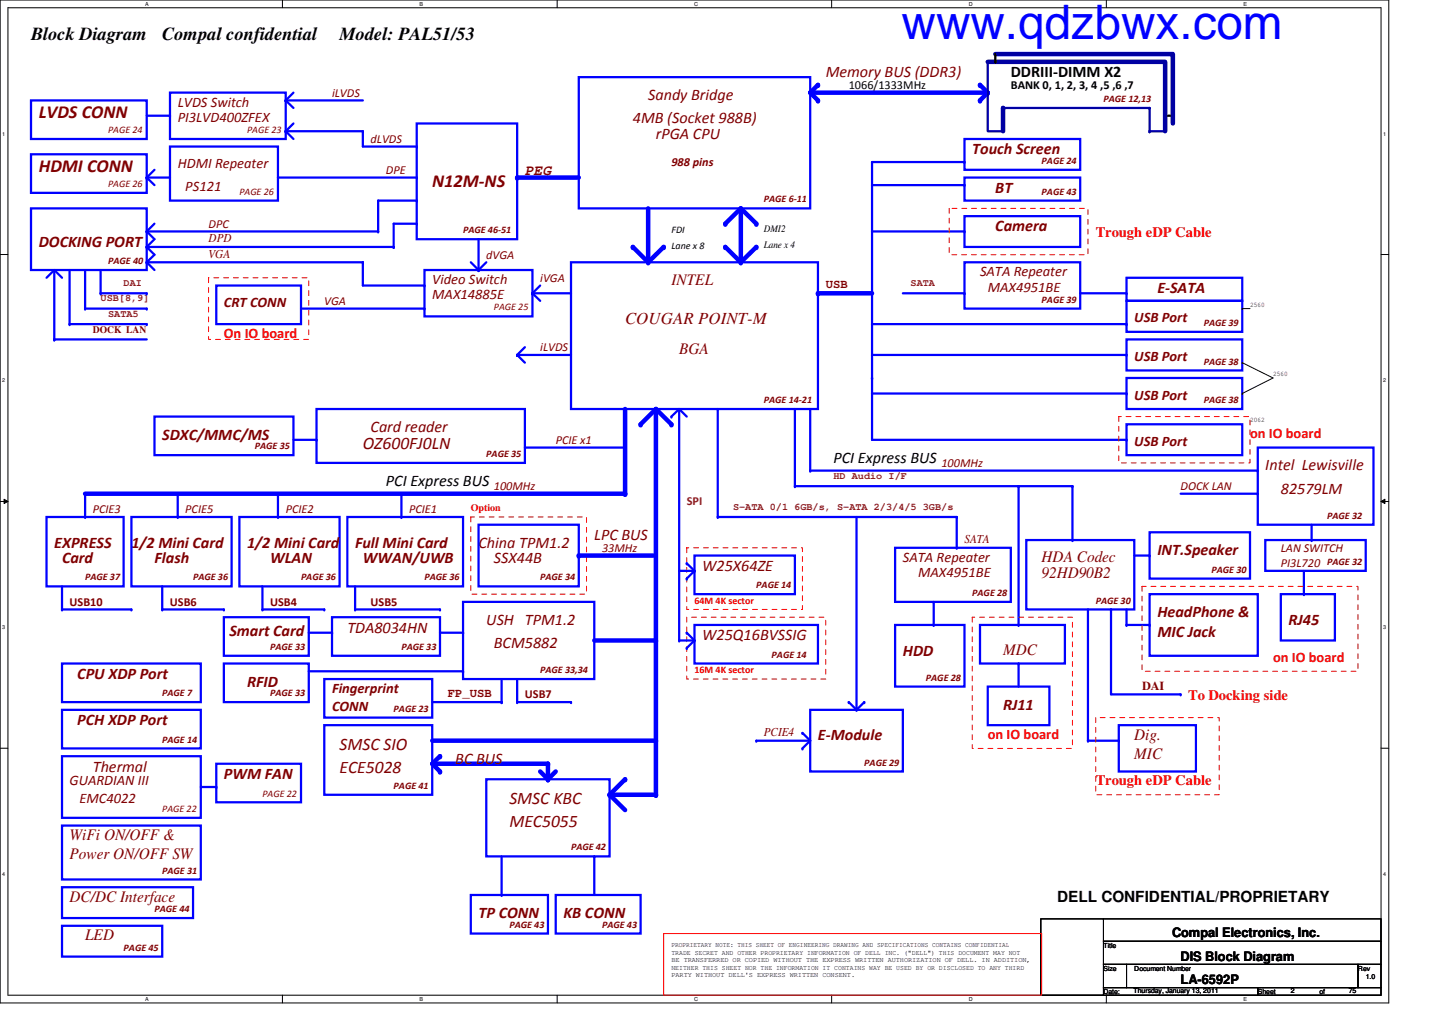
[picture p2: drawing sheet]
<svg xmlns="http://www.w3.org/2000/svg" width="297mm" height="210mm" viewBox="0 0 297 210" stroke-linecap="round" stroke-linejoin="round" font-family="sans-serif">
<defs><g id="words">
<text font-size="9.9" fill="#00f" x="187" y="8">www.qdzbwx.com</text>
<g font-size="3.8">
<text x="6.4" y="8.3">Block Diagram</text>
<text x="33.7" y="8.3">Compal confidential</text>
<text x="70.4" y="8.3">Model: PAL51/53</text>
</g>
<g font-size="3.8" fill="#800000">
<text x="8" y="24.5">LVDS CONN</text>
<text x="8" y="35.6">HDMI CONN</text>
<text x="89.7" y="38.9">N12M-NS</text>
</g>
<g font-size="3.6" fill="#800000">
<text x="75.3" y="93.1">OZ600FJ0LN</text>
<text x="70.4" y="155.5">SMSC SIO</text>
<text x="70.4" y="160.3">ECE5028</text>
<text x="105.7" y="166.7">SMSC KBC</text>
<text x="105.7" y="171.5">MEC5055</text>
</g>
<text font-size="3.5" fill="#800000" x="129.7" y="67.1">COUGAR POINT-M</text>
<g font-size="3.3" fill="#800000">
<text x="171.3" y="16">Memory BUS (DDR3)</text>
<text x="134.4" y="20.8">Sandy Bridge</text>
<text x="131.3" y="25.6">4MB (Socket 988B)</text>
<text x="136.1" y="28.8">rPGA CPU</text>
<text x="201.7" y="32">Touch Screen</text>
<text x="206.5" y="40">BT</text>
<text x="8" y="51.2">DOCKING PORT</text>
<text x="206.5" y="48">Camera</text>
<text x="139.3" y="59">INTEL</text>
<text x="240.1" y="60.8">E-SATA</text>
<text x="140.9" y="73.4">BGA</text>
<text x="76.9" y="89.6">Card reader</text>
<text x="33.7" y="91.2">SDXC/MMC/MS</text>
<text x="262.5" y="97.6">Intel Lewisville</text>
<text x="265.7" y="102.4">82579LM</text>
<text x="11.3" y="113.6">EXPRESS</text>
<text x="27.3" y="113.6">1/2 Mini Card</text>
<text x="51.3" y="113.6">1/2 Mini Card</text>
<text x="73.7" y="113.6">Full Mini Card</text>
<text x="99.3" y="113.6">China TPM1.2</text>
<text x="123.3" y="112">LPC BUS</text>
<text x="12.9" y="116.8">Card</text>
<text x="32" y="116.8">Flash</text>
<text x="56" y="116.8">WLAN</text>
<text x="75.3" y="116.8">WWAN/UWB</text>
<text x="102.4" y="116.8">SSX44B</text>
<text x="145.7" y="118.4">W25X64ZE</text>
<text x="216.1" y="119.8">92HD90B2</text>
<text x="216.1" y="116.6">HDA Codec</text>
<text x="240.1" y="115.2">INT.Speaker</text>
<text x="47.6" y="131.8">Smart Card</text>
<text x="72" y="131.2">TDA8034HN</text>
<text x="100.9" y="129.6">USH TPM1.2</text>
<text x="240.1" y="128">HeadPhone &amp;</text>
<text x="267.3" y="129.6">RJ45</text>
<text x="102.4" y="134.4">BCM5882</text>
<text x="145.7" y="132.8">W25Q16BVSSIG</text>
<text x="187.3" y="136">HDD</text>
<text x="208.1" y="135.8">MDC</text>
<text x="240.1" y="132.1">MIC Jack</text>
<text x="16" y="140.8">CPU XDP Port</text>
<text x="51.3" y="142.4">RFID</text>
<text x="208.1" y="147.2">RJ11</text>
<text x="16" y="150.4">PCH XDP Port</text>
<text x="169.7" y="153.6">E-Module</text>
<text x="235.3" y="153.4">Dig.</text>
<text x="19.3" y="160">Thermal</text>
<text x="46.4" y="161.6">PWM FAN</text>
<text x="94.4" y="158.4">BC BUS</text>
<text x="235.3" y="157.4">MIC</text>
<text x="14.4" y="174.2">WiFi ON/OFF &amp;</text>
<text x="14.4" y="178.2">Power ON/OFF SW</text>
<text x="14.4" y="187">DC/DC Interface</text>
<text x="99.3" y="190.4">TP CONN</text>
<text x="116.9" y="190.4">KB CONN</text>
<text x="17.6" y="195">LED</text>
</g>
<g font-size="3.3">
<text x="209.7" y="16">DDRIII-DIMM X2</text>
<text x="80" y="100.8">PCI Express BUS</text>
<text x="172.9" y="96">PCI Express BUS</text>
</g>
<text font-size="3.2" x="219.3" y="187">DELL CONFIDENTIAL/PROPRIETARY</text>
<g font-size="3" fill="#800000">
<text x="36.9" y="22.1">LVDS Switch</text>
<text x="36.9" y="25.3">PI3LVD400ZFEX</text>
<text x="36.9" y="34.9">HDMI Repeater</text>
<text x="38.4" y="39.7">PS121</text>
<text x="108.9" y="36.2">PEG</text>
<text x="89.7" y="58.9">Video Switch</text>
<text x="203.3" y="57.3">SATA Repeater</text>
<text x="46.4" y="63.7">CRT CONN</text>
<text x="89.7" y="62.1">MAX14885E</text>
<text x="204.9" y="60.5">MAX4951BE</text>
<text x="235.3" y="66.9">USB Port</text>
<text x="235.3" y="74.9">USB Port</text>
<text x="235.3" y="82.9">USB Port</text>
<text x="235.3" y="92.5">USB Port</text>
<text x="187.3" y="116.5">SATA Repeater</text>
<text x="190.5" y="119.7">MAX4951BE</text>
<text x="68.9" y="143.7">Fingerprint</text>
<text x="68.9" y="147.4">CONN</text>
<text x="14.4" y="162.9">GUARDIAN III</text>
<text x="16.5" y="166.6">EMC4022</text>
</g>
<g font-size="3" fill="#f00">
<text x="227.3" y="49.1">Trough eDP Cable</text>
<text x="46.4" y="70.1">On IO board</text>
<text x="259.3" y="90.9">on IO board</text>
<text x="264.1" y="137.3">on IO board</text>
<text x="246.5" y="145.2">To Docking side</text>
<text x="204.9" y="153.3">on IO board</text>
<text x="227.3" y="162.8">Trough eDP Cable</text>
</g>
<g font-size="2.7">
<text x="243.1" y="194.4">Compal Electronics, Inc.</text>
<text x="244.9" y="199.4">DIS Block Diagram</text>
<text x="244.9" y="204.2">LA-6592P</text>
</g>
<g font-size="2.5" fill="#800000">
<text x="68.9" y="20">iLVDS</text>
<text x="76.9" y="29.6">dLVDS</text>
<text x="139.3" y="34.4">988 pins</text>
<text x="80" y="36">DPE</text>
<text x="43.3" y="47.2">DPC</text>
<text x="43.3" y="50.3">DPD</text>
<text x="43.3" y="53.5">VGA</text>
<text x="100.9" y="53.6">dVGA</text>
<text x="112.1" y="58.4">iVGA</text>
<text x="171.3" y="59.7">USB</text>
<text x="67.3" y="63.2">VGA</text>
<text x="112.1" y="72.8">iLVDS</text>
<text x="115.3" y="92">PCIE x1</text>
<text x="102.4" y="101.6">100MHz</text>
<text x="195.3" y="96.8">100MHz</text>
<text x="244.9" y="101.6">DOCK LAN</text>
<text x="19.3" y="106.4">PCIE3</text>
<text x="38.4" y="106.4">PCIE5</text>
<text x="59.3" y="106.4">PCIE2</text>
<text x="84.9" y="106.4">PCIE1</text>
<text x="200.1" y="112.7">SATA</text>
<text x="124.9" y="114.4">33MHz</text>
<text x="265.7" y="114.4">LAN SWITCH</text>
<text x="265.7" y="117.5">PI3L720</text>
<text x="14.4" y="125.6">USB10</text>
<text x="35.3" y="125.6">USB6</text>
<text x="56" y="125.6">USB4</text>
<text x="76.9" y="125.6">USB5</text>
<text x="236.9" y="143.2">DAI</text>
<text x="92.9" y="144.5">FP_USB</text>
<text x="108.9" y="144.8">USB7</text>
<text x="158.5" y="152.7">PCIE4</text>
</g>
<g font-size="2.5">
<text x="176.1" y="18.4">1066/1333MHz</text>
<text x="209.7" y="18.4">BANK 0, 1, 2, 3, 4 ,5 ,6 ,7</text>
</g>
<text font-size="2.5" fill="#800040" x="142.4" y="104.8">SPI</text>
<g font-size="2.1" fill="#800000">
<text x="228.9" y="21.2">PAGE 12,13</text>
<text x="22.4" y="27.6">PAGE 24</text>
<text x="51.3" y="27.6">PAGE 23</text>
<text x="216.1" y="34">PAGE 24</text>
<text x="22.4" y="38.8">PAGE 26</text>
<text x="49.7" y="40.4">PAGE 26</text>
<text x="158.5" y="42">PAGE 6-11</text>
<text x="216.1" y="40.4">PAGE 43</text>
<text x="96.1" y="48.4">PAGE 46-51</text>
<text x="22.4" y="54.8">PAGE 40</text>
<text x="102.4" y="64.4">PAGE 25</text>
<text x="216.1" y="62.8">PAGE 39</text>
<text x="19.3" y="69.1">DOCK LAN</text>
<text x="249.7" y="67.6">PAGE 39</text>
<text x="249.7" y="75.6">PAGE 38</text>
<text x="158.5" y="83.6">PAGE 14-21</text>
<text x="249.7" y="83.6">PAGE 38</text>
<text x="52.9" y="93.2">PAGE 35</text>
<text x="100.9" y="94.8">PAGE 35</text>
<text x="275.3" y="107.6">PAGE 32</text>
<text x="251.3" y="118.8">PAGE 30</text>
<text x="275.3" y="117.2">PAGE 32</text>
<text x="17.6" y="120.4">PAGE 37</text>
<text x="40" y="120.4">PAGE 36</text>
<text x="62.4" y="120.4">PAGE 36</text>
<text x="88" y="120.4">PAGE 36</text>
<text x="112.1" y="120.4">PAGE 34</text>
<text x="156.9" y="122">PAGE 14</text>
<text x="201.7" y="123.6">PAGE 28</text>
<text x="227.3" y="125.2">PAGE 30</text>
<text x="56" y="134.8">PAGE 33</text>
<text x="83.3" y="134.8">PAGE 33</text>
<text x="160.1" y="136.4">PAGE 14</text>
<text x="112.1" y="139.6">PAGE 33,34</text>
<text x="192.1" y="141.2">PAGE 28</text>
<text x="33.7" y="144.4">PAGE 7</text>
<text x="56" y="144.4">PAGE 33</text>
<text x="81.7" y="147.6">PAGE 23</text>
<text x="33.7" y="154">PAGE 14</text>
<text x="179.3" y="158.8">PAGE 29</text>
<text x="54.4" y="165.2">PAGE 22</text>
<text x="81.7" y="163.6">PAGE 41</text>
<text x="33.7" y="168.4">PAGE 22</text>
<text x="118.4" y="176.4">PAGE 42</text>
<text x="33.7" y="181.2">PAGE 31</text>
<text x="32" y="189.2">PAGE 44</text>
<text x="25.7" y="197.2">PAGE 45</text>
<text x="105.7" y="192.4">PAGE 43</text>
<text x="124.9" y="192.4">PAGE 43</text>
</g>
<g font-size="2.1">
<text x="139.3" y="51.6">Lane x 8</text>
<text x="139.3" y="48.4">FDI</text>
<text x="158.5" y="51.4">Lane x 4</text>
<text x="158.5" y="48.2">DMI2</text>
</g>
<g font-size="2.1" fill="#800040">
<text x="25.7" y="59.3">DAI</text>
<text x="188.9" y="59.3">SATA</text>
<text x="20.9" y="62.5">USB[8,9]</text>
<text x="22.4" y="65.7">SATA5</text>
<text x="172.9" y="99.3">HD Audio I/F</text>
<text x="152.1" y="105.7">S-ATA 0/1 6GB/s, S-ATA 2/3/4/5 3GB/s</text>
</g>
<g font-size="2.1" fill="#f00">
<text x="97.7" y="105.9">Option</text>
<text x="144.1" y="125.2">64M 4K sector</text>
<text x="144.1" y="139.6">16M 4K sector</text>
</g>
<g font-size="1.4">
<text x="259.3" y="63.6">2560</text>
<text x="264.1" y="78">2560</text>
<text x="259.3" y="87.6">2062</text>
<text x="139.3" y="196.4">PROPRIETARY NOTE: THIS SHEET OF ENGINEERING DRAWING AND SPECIFICATIONS CONTAINS CONFIDENTIAL</text>
<text x="139.3" y="198">TRADE SECRET AND OTHER PROPRIETARY INFORMATION OF DELL INC. (&quot;DELL&quot;) THIS DOCUMENT MAY NOT</text>
<text x="228.9" y="196.6">Title</text>
<text x="139.3" y="199.6">BE TRANSFERRED OR COPIED WITHOUT THE EXPRESS WRITTEN AUTHORIZATION OF DELL. IN ADDITION,</text>
<text x="139.3" y="201.1">NEITHER THIS SHEET NOR THE INFORMATION IT CONTAINS WAY BE USED BY OR DISCLOSED TO ANY THIRD</text>
<text x="139.3" y="202.7">PARTY WITHOUT DELL'S EXPRESS WRITTEN CONSENT.</text>
<text x="228.9" y="201.4">Size</text>
<text x="235.3" y="201.4">Document Number</text>
<text x="281.7" y="201.4">Rev</text>
<text x="283.3" y="203">1.0</text>
<text x="228.9" y="206.2">Date:</text>
<text x="235.1" y="206">Thursday, January 13, 2011</text>
<text x="260.9" y="206.2">Sheet</text>
<text x="267.8" y="206">2</text>
<text x="273.7" y="206.2">of</text>
<text x="279.8" y="206">75</text>
</g>
<g font-size="1.1">
<text x="30.1" y="1.1">A</text>
<text x="87" y="1.1">B</text>
<text x="144" y="1.1">C</text>
<text x="201" y="1.1">D</text>
<text x="257.9" y="1.1">E</text>
<text x=".5" y="28.2">1</text>
<text x="286.9" y="28.2">1</text>
<text x=".5" y="79.3">2</text>
<text x="286.9" y="79.3">2</text>
<text x=".5" y="130.6">3</text>
<text x="286.9" y="130.6">3</text>
<text x=".5" y="181.7">4</text>
<text x="286.9" y="181.7">4</text>
<text x="30.1" y="207.6">A</text>
<text x="87" y="207.6">B</text>
<text x="144" y="207.6">C</text>
<text x="201" y="207.6">D</text>
<text x="257.9" y="207.6">E</text>
</g>
</g></defs>
<path d="M0 0h288.1v208h-288.1zM1.6 1.6h284.9v204.8h-284.9z" fill="none" stroke="#000" stroke-width=".21"/>
<g fill="#fff">
<path d="M30.1 .2h.7v1.2h-.7z"/>
<path d="M30.1 206.6h.7v1.2h-.7z"/>
</g>
<path d="M58.6 0v1.6M58.6 206.4v1.6" fill="none" stroke="#000" stroke-width=".21"/>
<g fill="#fff">
<path d="M87 .2h.8v1.2h-.8z"/>
<path d="M87 206.6h.8v1.2h-.8z"/>
</g>
<path d="M115.6 0v1.6M115.6 206.4v1.6" fill="none" stroke="#000" stroke-width=".21"/>
<g fill="#fff">
<path d="M144 .2h.8v1.2h-.8z"/>
<path d="M144 206.6h.8v1.2h-.8z"/>
</g>
<path d="M172.5 0v1.6M172.5 206.4v1.6" fill="none" stroke="#000" stroke-width=".21"/>
<g fill="#fff">
<path d="M201 .2h.7v1.2h-.7z"/>
<path d="M201 206.6h.7v1.2h-.7z"/>
</g>
<path d="M229.5 0v1.6M229.5 206.4v1.6" fill="none" stroke="#000" stroke-width=".21"/>
<g fill="#fff">
<path d="M257.9 .2h.8v1.2h-.8z"/>
<path d="M257.9 206.6h.8v1.2h-.8z"/>
<path d="M.5 27.2h.6v1.2h-.6z"/>
<path d="M286.9 27.2h.6v1.2h-.6z"/>
<path d="M.5 78.4h.6v1.1h-.6z"/>
<path d="M286.9 78.4h.6v1.1h-.6z"/>
</g>
<path d="M0 52.8h1.6M286.5 52.8h1.6" fill="none" stroke="#000" stroke-width=".21"/>
<g fill="#fff">
<path d="M.5 129.6h.6v1.2h-.6z"/>
<path d="M286.9 129.6h.6v1.2h-.6z"/>
</g>
<path d="M0 104h1.6M.8 103.5l.8 .5-.8 .4zM286.5 104l.8-.5v.9zM286.5 104h1.6" fill="none" stroke="#000" stroke-width=".21"/>
<path d="M.8 103.5l.8 .5-.8 .4zM286.5 104l.8-.5v.9z" fill="#000"/>
<g fill="#fff">
<path d="M.5 180.8h.6v1.1h-.6z"/>
<path d="M286.9 180.8h.6v1.1h-.6z"/>
</g>
<path d="M0 155.2h1.6M286.5 155.2h1.6M215.9 190.6h13v15.8h-13zM228.9 190.6h57.6v4.6h-57.6zM228.9 195.2h57.6v4.8h-57.6zM228.9 200h4.8v4.9h-4.8zM228.9 204.9h32v1.5h-32zM233.7 200h48v4.9h-48zM260.9 204.9h25.6v1.5h-25.6zM281.7 200h4.8v4.9h-4.8z" fill="none" stroke="#000" stroke-width=".21"/>
<path d="M168.1 97.6h92.8" fill="none" stroke="#00f" stroke-width=".47"/>
<circle cx="260.9" cy="97.6" r=".23" fill="#00f"/>
<path d="M57.7 102.4v4.8M203.3 129.6h17.6v8h-17.6z" fill="none" stroke="#00f" stroke-width=".47"/>
<circle cx="57.7" cy="107.2" r=".23" fill="#00f"/>
<path d="M211.3 100.8v28.8" fill="none" stroke="#00f" stroke-width=".47"/>
<circle cx="211.3" cy="129.6" r=".23" fill="#00f"/>
<path d="M136.1 84.8l-3.2 3.2" fill="none" stroke="#00f" stroke-width=".93"/>
<circle cx="132.9" cy="88" r=".47" fill="#00f"/>
<path d="M233.7 129.6h4.8" fill="none" stroke="#00f" stroke-width=".47"/>
<circle cx="238.5" cy="129.6" r=".23" fill="#00f"/>
<path d="M238.5 123.2h22.4v12.8h-22.4z" fill="none" stroke="#00f" stroke-width=".47"/>
<path d="M136.1 84.8l3.2 3.2" fill="none" stroke="#00f" stroke-width=".93"/>
<circle cx="139.3" cy="88" r=".47" fill="#00f"/>
<path d="M225.7 126.4v27.2" fill="none" stroke="#00f" stroke-width=".47"/>
<circle cx="225.7" cy="153.6" r=".23" fill="#00f"/>
<path d="M198.5 107.2v6.4" fill="none" stroke="#00f" stroke-width=".47"/>
<circle cx="198.5" cy="113.6" r=".23" fill="#00f"/>
<path d="M73.7 126.4h17.6" fill="none" stroke="#00f" stroke-width=".47"/>
<circle cx="91.3" cy="126.4" r=".23" fill="#00f"/>
<path d="M164.9 100.8h46.4" fill="none" stroke="#00f" stroke-width=".47"/>
<circle cx="211.3" cy="100.8" r=".23" fill="#00f"/>
<path d="M54.4 126.4h12.9" fill="none" stroke="#00f" stroke-width=".47"/>
<circle cx="67.3" cy="126.4" r=".23" fill="#00f"/>
<path d="M73.7 121.6v4.8" fill="none" stroke="#00f" stroke-width=".47"/>
<circle cx="73.7" cy="126.4" r=".23" fill="#00f"/>
<path d="M211.3 137.6v4.8M265.7 123.2h11.2v9.6h-11.2z" fill="none" stroke="#00f" stroke-width=".47"/>
<circle cx="211.3" cy="137.6" r=".23" fill="#00f"/>
<path d="M54.4 121.6v4.8" fill="none" stroke="#00f" stroke-width=".47"/>
<circle cx="54.4" cy="126.4" r=".23" fill="#00f"/>
<path d="M17.6 102.4h112.1" fill="none" stroke="#00f" stroke-width=".93"/>
<circle cx="129.7" cy="102.4" r=".47" fill="#00f"/>
<path d="M49.7 107.2h20.7v14.4h-20.7zM233.7 126.4v3.2" fill="none" stroke="#00f" stroke-width=".47"/>
<circle cx="233.7" cy="129.6" r=".23" fill="#00f"/>
<path d="M12.9 137.6h28.8v8h-28.8zM12.9 156.8h28.8v12.8h-28.8zM12.9 147.2h28.8v8h-28.8zM12.9 171.2h28.8v11.2h-28.8zM12.9 184h27.1v6.4h-27.1zM12.9 192h20.8v6.4h-20.8z" fill="none" stroke="#00f" stroke-width=".47"/>
<path d="M168.1 19.2h36.8" fill="none" stroke="#00f" stroke-width=".93"/>
<circle cx="204.9" cy="19.2" r=".47" fill="#00f"/>
<path d="M204.9 19.2l-1.6 1.6" fill="none" stroke="#00f" stroke-width=".93"/>
<circle cx="203.3" cy="20.8" r=".47" fill="#00f"/>
<path d="M203.3 17.6l1.6 1.6" fill="none" stroke="#00f" stroke-width=".93"/>
<circle cx="203.3" cy="17.6" r=".47" fill="#00f"/>
<path d="M238.5 27.2h3.2" fill="none" stroke="#0000a0" stroke-width=".47"/>
<circle cx="238.5" cy="27.2" r=".23" fill="#0000a0"/>
<path d="M241.7 24h1.6" fill="none" stroke="#000" stroke-width=".47"/>
<circle cx="241.7" cy="24" r=".23" fill="#000"/>
<path d="M208.1 22.4h30.4" fill="none" stroke="#0000a0" stroke-width=".47"/>
<circle cx="238.5" cy="22.4" r=".23" fill="#0000a0"/>
<path d="M204.9 12.8v14.4h3.2" fill="none" stroke="#0000a0" stroke-width=".47"/>
<path d="M204.9 12.8h36.8v14.4M208.1 22.4v4.8" fill="none" stroke="#0000a0" stroke-width=".93"/>
<circle cx="208.1" cy="22.4" r=".47" fill="#0000a0"/>
<path d="M238.5 22.4v4.8" fill="none" stroke="#0000a0" stroke-width=".47"/>
<circle cx="238.5" cy="27.2" r=".23" fill="#0000a0"/>
<path d="M206.5 11.2h36.8v14.4" fill="none" stroke="#0000a0" stroke-width=".93"/>
<path d="M206.5 11.2v1.6" fill="none" stroke="#000" stroke-width=".47"/>
<circle cx="206.5" cy="12.8" r=".23" fill="#000"/>
<path d="M168.1 19.2l1.6 1.6" fill="none" stroke="#00f" stroke-width=".93"/>
<circle cx="169.7" cy="20.8" r=".47" fill="#00f"/>
<path d="M169.7 17.6l-1.6 1.6" fill="none" stroke="#00f" stroke-width=".93"/>
<circle cx="169.7" cy="17.6" r=".47" fill="#00f"/>
<path d="M180.9 33.6h19.2M200.1 28.8h24v6.4h-24z" fill="none" stroke="#00f" stroke-width=".47"/>
<circle cx="200.1" cy="33.6" r=".23" fill="#00f"/>
<path d="M180.9 33.6v44.8" fill="none" stroke="#00f" stroke-width=".47"/>
<circle cx="180.9" cy="78.4" r=".23" fill="#00f"/>
<path d="M123.3 177.6v8" fill="none" stroke="#00f" stroke-width=".47"/>
<circle cx="123.3" cy="177.6" r=".23" fill="#00f"/>
<path d="M97.7 185.6h16v8h-16zM115.3 185.6h17.6v8h-17.6z" fill="none" stroke="#00f" stroke-width=".47"/>
<path d="M136.1 84.8v80" fill="none" stroke="#00f" stroke-width=".93"/>
<circle cx="136.1" cy="164.8" r=".47" fill="#00f"/>
<path d="M177.7 107.2v40" fill="none" stroke="#00f" stroke-width=".47"/>
<circle cx="177.7" cy="147.2" r=".23" fill="#00f"/>
<path d="M176.1 145.6l1.6 1.6" fill="none" stroke="#00f" stroke-width=".47"/>
<circle cx="176.1" cy="145.6" r=".23" fill="#00f"/>
<path d="M89.7 145.6h14.4" fill="none" stroke="#00f" stroke-width=".47"/>
<circle cx="104.1" cy="145.6" r=".23" fill="#00f"/>
<path d="M179.3 145.6l-1.6 1.6" fill="none" stroke="#00f" stroke-width=".47"/>
<circle cx="179.3" cy="145.6" r=".23" fill="#00f"/>
<path d="M104.1 140.8v4.8" fill="none" stroke="#00f" stroke-width=".47"/>
<circle cx="104.1" cy="145.6" r=".23" fill="#00f"/>
<path d="M96.1 124.8h27.2v16h-27.2z" fill="none" stroke="#00f" stroke-width=".47"/>
<path d="M123.3 132.8h12.8" fill="none" stroke="#00f" stroke-width=".93"/>
<circle cx="136.1" cy="132.8" r=".47" fill="#00f"/>
<path d="M64 131.2h4.9" fill="none" stroke="#00f" stroke-width=".47"/>
<circle cx="68.9" cy="131.2" r=".23" fill="#00f"/>
<path d="M46.4 128h17.6v8h-17.6z" fill="none" stroke="#00f" stroke-width=".47"/>
<path d="M131.3 51.2l3.1 3.2" fill="none" stroke="#00f" stroke-width=".93"/>
<circle cx="131.3" cy="51.2" r=".47" fill="#00f"/>
<path d="M137.7 51.2l-3.3 3.2" fill="none" stroke="#00f" stroke-width=".93"/>
<circle cx="137.7" cy="51.2" r=".47" fill="#00f"/>
<path d="M134.4 43.2v11.2" fill="none" stroke="#00f" stroke-width=".93"/>
<circle cx="134.4" cy="54.4" r=".47" fill="#00f"/>
<path d="M64 139.2h32.1" fill="none" stroke="#00f" stroke-width=".47"/>
<circle cx="96.1" cy="139.2" r=".23" fill="#00f"/>
<path d="M46.4 137.6h17.6v8h-17.6zM142.4 131.2l1.7 1.6M144.1 129.6h25.6v8h-25.6z" fill="none" stroke="#00f" stroke-width=".47"/>
<path d="M142.4 128h28.9v12.8h-28.9z" fill="none" stroke="#f00" stroke-width=".21" stroke-dasharray="1 1 1 1 1 1 1 1"/>
<circle cx="142.4" cy="131.2" r=".23" fill="#00f"/>
<path d="M144.1 132.8l-1.7 1.6" fill="none" stroke="#00f" stroke-width=".47"/>
<circle cx="142.4" cy="134.4" r=".23" fill="#00f"/>
<path d="M140.9 132.8h3.2" fill="none" stroke="#00f" stroke-width=".47"/>
<circle cx="144.1" cy="132.8" r=".23" fill="#00f"/>
<path d="M140.9 84.8v48" fill="none" stroke="#00f" stroke-width=".47"/>
<circle cx="140.9" cy="132.8" r=".23" fill="#00f"/>
<path d="M140.9 84.8l1.5 1.6" fill="none" stroke="#00f" stroke-width=".47"/>
<circle cx="140.9" cy="84.8" r=".23" fill="#00f"/>
<path d="M140.9 84.8l-1.6 1.6" fill="none" stroke="#00f" stroke-width=".47"/>
<circle cx="139.3" cy="86.4" r=".23" fill="#00f"/>
<path d="M142.4 113.6h24.1v12.8h-24.1z" fill="none" stroke="#f00" stroke-width=".21" stroke-dasharray="1 1 1 1 1 1 1 1"/>
<path d="M142.4 116.8l1.7 1.6M144.1 115.2h20.8v8h-20.8z" fill="none" stroke="#00f" stroke-width=".47"/>
<circle cx="142.4" cy="116.8" r=".23" fill="#00f"/>
<path d="M144.1 118.4l-1.7 1.6" fill="none" stroke="#00f" stroke-width=".47"/>
<circle cx="142.4" cy="120" r=".23" fill="#00f"/>
<path d="M140.9 118.4h3.2" fill="none" stroke="#00f" stroke-width=".47"/>
<circle cx="144.1" cy="118.4" r=".23" fill="#00f"/>
<path d="M185.7 113.6h24v11.2h-24zM185.7 129.6h14.4v12.8h-14.4zM193.7 124.8v4.8" fill="none" stroke="#00f" stroke-width=".47"/>
<circle cx="193.7" cy="129.6" r=".23" fill="#00f"/>
<path d="M107.3 145.6h11.1" fill="none" stroke="#00f" stroke-width=".47"/>
<circle cx="118.4" cy="145.6" r=".23" fill="#00f"/>
<path d="M107.3 140.8v4.8" fill="none" stroke="#00f" stroke-width=".47"/>
<circle cx="107.3" cy="145.6" r=".23" fill="#00f"/>
<path d="M148.9 107.2h49.6" fill="none" stroke="#00f" stroke-width=".47"/>
<circle cx="198.5" cy="107.2" r=".23" fill="#00f"/>
<path d="M168.1 147.2h19.2v12.8h-19.2zM225.7 153.6h6.4M232.1 150.4h16v9.6h-16z" fill="none" stroke="#00f" stroke-width=".47"/>
<circle cx="232.1" cy="153.6" r=".23" fill="#00f"/>
<path d="M227.3 148.8h25.6v16h-25.6z" fill="none" stroke="#f00" stroke-width=".21" stroke-dasharray="1 1 1 1 1 1 1 1"/>
<path d="M235.3 115.2h3.2" fill="none" stroke="#00f" stroke-width=".47"/>
<circle cx="238.5" cy="115.2" r=".23" fill="#00f"/>
<path d="M238.5 110.4h20.8v9.6h-20.8zM67.3 150.4h22.4v14.4h-22.4z" fill="none" stroke="#00f" stroke-width=".47"/>
<path d="M153.7 43.2l-3.3 3.2" fill="none" stroke="#00f" stroke-width=".93"/>
<circle cx="150.4" cy="46.4" r=".47" fill="#00f"/>
<path d="M153.7 43.2l3.2 3.2" fill="none" stroke="#00f" stroke-width=".93"/>
<circle cx="156.9" cy="46.4" r=".47" fill="#00f"/>
<path d="M222.5 100.8v11.2" fill="none" stroke="#00f" stroke-width=".47"/>
<circle cx="222.5" cy="112" r=".23" fill="#00f"/>
<path d="M211.3 100.8h11.2" fill="none" stroke="#00f" stroke-width=".47"/>
<circle cx="222.5" cy="100.8" r=".23" fill="#00f"/>
<path d="M91.3 156.8l-1.6 1.6" fill="none" stroke="#00f" stroke-width=".93"/>
<circle cx="91.3" cy="156.8" r=".47" fill="#00f"/>
<path d="M89.7 158.4l1.6 1.6" fill="none" stroke="#00f" stroke-width=".93"/>
<circle cx="91.3" cy="160" r=".47" fill="#00f"/>
<path d="M89.7 158.4h24" fill="none" stroke="#00f" stroke-width=".93"/>
<circle cx="113.7" cy="158.4" r=".47" fill="#00f"/>
<path d="M112.1 160l1.6 1.6" fill="none" stroke="#00f" stroke-width=".93"/>
<circle cx="113.7" cy="161.6" r=".47" fill="#00f"/>
<path d="M115.3 160l-1.6 1.6" fill="none" stroke="#00f" stroke-width=".93"/>
<circle cx="113.7" cy="161.6" r=".47" fill="#00f"/>
<path d="M113.7 158.4v3.2M126.4 164.8h9.7" fill="none" stroke="#00f" stroke-width=".93"/>
<circle cx="136.1" cy="164.8" r=".47" fill="#00f"/>
<path d="M126.4 164.8l3.3 3.2" fill="none" stroke="#00f" stroke-width=".93"/>
<circle cx="126.4" cy="164.8" r=".47" fill="#00f"/>
<path d="M168.1 84.8v12.8" fill="none" stroke="#00f" stroke-width=".47"/>
<circle cx="168.1" cy="97.6" r=".23" fill="#00f"/>
<path d="M129.7 161.6l-3.3 3.2" fill="none" stroke="#00f" stroke-width=".93"/>
<circle cx="129.7" cy="161.6" r=".47" fill="#00f"/>
<path d="M164.9 84.8v16" fill="none" stroke="#00f" stroke-width=".47"/>
<circle cx="164.9" cy="100.8" r=".23" fill="#00f"/>
<path d="M148.9 84.8v22.4" fill="none" stroke="#00f" stroke-width=".47"/>
<circle cx="148.9" cy="107.2" r=".23" fill="#00f"/>
<path d="M129.7 84.8v17.6" fill="none" stroke="#00f" stroke-width=".93"/>
<circle cx="129.7" cy="102.4" r=".47" fill="#00f"/>
<path d="M97.7 107.2h24v16h-24z" fill="none" stroke="#f00" stroke-width=".21" stroke-dasharray="1 1 1 1 1 1 1 1"/>
<path d="M33.7 126.4h12.7" fill="none" stroke="#00f" stroke-width=".47"/>
<circle cx="46.4" cy="126.4" r=".23" fill="#00f"/>
<path d="M33.7 121.6v4.8" fill="none" stroke="#00f" stroke-width=".47"/>
<circle cx="33.7" cy="126.4" r=".23" fill="#00f"/>
<path d="M27.3 107.2h20.7v14.4h-20.7zM36.9 102.4v4.8" fill="none" stroke="#00f" stroke-width=".47"/>
<circle cx="36.9" cy="107.2" r=".23" fill="#00f"/>
<path d="M150.4 51.2l3.3 3.2" fill="none" stroke="#00f" stroke-width=".93"/>
<circle cx="150.4" cy="51.2" r=".47" fill="#00f"/>
<path d="M156.9 51.2l-3.2 3.2" fill="none" stroke="#00f" stroke-width=".93"/>
<circle cx="156.9" cy="51.2" r=".47" fill="#00f"/>
<path d="M44.9 158.4h17.5v8h-17.5zM41.7 163.2h3.2" fill="none" stroke="#00f" stroke-width=".47"/>
<circle cx="44.9" cy="163.2" r=".23" fill="#00f"/>
<path d="M180.9 81.6h52.8M212.9 112h22.4v14.4h-22.4z" fill="none" stroke="#00f" stroke-width=".47"/>
<circle cx="233.7" cy="81.6" r=".23" fill="#00f"/>
<path d="M180.9 91.2h52.8" fill="none" stroke="#00f" stroke-width=".47"/>
<circle cx="233.7" cy="91.2" r=".23" fill="#00f"/>
<path d="M12.9 126.4h14.4" fill="none" stroke="#00f" stroke-width=".47"/>
<circle cx="27.3" cy="126.4" r=".23" fill="#00f"/>
<path d="M12.9 121.6v4.8" fill="none" stroke="#00f" stroke-width=".47"/>
<circle cx="12.9" cy="126.4" r=".23" fill="#00f"/>
<path d="M180.9 78.4v12.8" fill="none" stroke="#00f" stroke-width=".47"/>
<circle cx="180.9" cy="78.4" r=".23" fill="#00f"/>
<path d="M180.9 73.6h52.8M233.7 70.4h24v6.4h-24zM233.7 78.4h24v6.4h-24zM233.7 88h24v6.4h-24z" fill="none" stroke="#00f" stroke-width=".47"/>
<circle cx="233.7" cy="73.6" r=".23" fill="#00f"/>
<path d="M180.9 67.2h52.8" fill="none" stroke="#00f" stroke-width=".47"/>
<circle cx="233.7" cy="67.2" r=".23" fill="#00f"/>
<path d="M180.9 48h19.2M233.7 62.4h24v6.4h-24z" fill="none" stroke="#00f" stroke-width=".47"/>
<circle cx="200.1" cy="48" r=".23" fill="#00f"/>
<path d="M200.1 44.8h24v6.4h-24zM272.1 108.8v3.2M204.9 142.4h12.8v8h-12.8z" fill="none" stroke="#00f" stroke-width=".47"/>
<path d="M196.9 43.2h28.8v9.6h-28.8z" fill="none" stroke="#f00" stroke-width=".21" stroke-dasharray="1 1 1 1 1 1 1 1"/>
<circle cx="272.1" cy="112" r=".23" fill="#00f"/>
<path d="M260.9 92.8h24v16h-24zM262.5 112h20.8v6.4h-20.8zM270.5 118.4v4.8" fill="none" stroke="#00f" stroke-width=".47"/>
<circle cx="270.5" cy="123.2" r=".23" fill="#00f"/>
<path d="M200.1 54.4h24v9.6h-24zM224.1 60.8h9.6" fill="none" stroke="#00f" stroke-width=".47"/>
<circle cx="233.7" cy="60.8" r=".23" fill="#00f"/>
<path d="M91.3 131.2h4.8" fill="none" stroke="#00f" stroke-width=".47"/>
<circle cx="96.1" cy="131.2" r=".23" fill="#00f"/>
<path d="M108.9 92.8h20.8M68.9 128h22.4v8h-22.4z" fill="none" stroke="#00f" stroke-width=".47"/>
<circle cx="129.7" cy="92.8" r=".23" fill="#00f"/>
<path d="M233.7 57.6h24v4.8h-24zM187.3 60.8h12.8" fill="none" stroke="#00f" stroke-width=".47"/>
<circle cx="200.1" cy="60.8" r=".23" fill="#00f"/>
<path d="M169.7 60.8h11.2" fill="none" stroke="#00f" stroke-width=".93"/>
<circle cx="169.7" cy="60.8" r=".47" fill="#00f"/>
<path d="M9.6 107.2h16.1v14.4h-16.1zM17.6 102.4v4.8" fill="none" stroke="#00f" stroke-width=".47"/>
<circle cx="17.6" cy="107.2" r=".23" fill="#00f"/>
<path d="M180.9 38.4h19.2" fill="none" stroke="#00f" stroke-width=".47"/>
<circle cx="200.1" cy="38.4" r=".23" fill="#00f"/>
<path d="M200.1 36.8h24v4.8h-24zM99.3 108.8h20.8v12.8h-20.8z" fill="none" stroke="#00f" stroke-width=".47"/>
<path d="M120.1 115.2h16" fill="none" stroke="#00f" stroke-width=".93"/>
<circle cx="120.1" cy="115.2" r=".47" fill="#00f"/>
<path d="M32 86.4h28.9v8h-28.9zM60.9 91.2h4.8M65.7 84.8h43.2v11.2h-43.2z" fill="none" stroke="#00f" stroke-width=".47"/>
<circle cx="65.7" cy="91.2" r=".23" fill="#00f"/>
<path d="M257.7 75.2h.1M257.7 64h.1M257.7 75.2l6.4 3.2-6.4 3.2M257.7 64h1.6M257.7 81.6h.1" fill="none" stroke="#000" stroke-width=".21"/>
<path d="M230.5 126.4v17.6" fill="none" stroke="#00f" stroke-width=".47"/>
<circle cx="230.5" cy="126.4" r=".23" fill="#00f"/>
<path d="M201.7 128h20.8v27.2h-20.8z" fill="none" stroke="#f00" stroke-width=".21" stroke-dasharray="1 1 1 1 1 1 1 1"/>
<path d="M120.1 16h48v27.2h-48z" fill="none" stroke="#00f" stroke-width=".47"/>
<path d="M153.7 43.2v11.2" fill="none" stroke="#00f" stroke-width=".93"/>
<circle cx="153.7" cy="54.4" r=".47" fill="#00f"/>
<path d="M118.4 54.4h51.3v30.4h-51.3z" fill="none" stroke="#00f" stroke-width=".47"/>
<path d="M89.7 153.6h46.4" fill="none" stroke="#00f" stroke-width=".93"/>
<circle cx="136.1" cy="153.6" r=".47" fill="#00f"/>
<path d="M104.1 177.6v8" fill="none" stroke="#00f" stroke-width=".47"/>
<circle cx="104.1" cy="185.6" r=".23" fill="#00f"/>
<path d="M67.3 140.8h22.4v8h-22.4zM230.5 144h14.4" fill="none" stroke="#00f" stroke-width=".47"/>
<circle cx="244.9" cy="144" r=".23" fill="#00f"/>
<path d="M244.9 102.4h16" fill="none" stroke="#00f" stroke-width=".47"/>
<circle cx="260.9" cy="102.4" r=".23" fill="#00f"/>
<path d="M83.3 102.4v4.8M100.9 161.6h25.5v16h-25.5z" fill="none" stroke="#00f" stroke-width=".47"/>
<circle cx="83.3" cy="107.2" r=".23" fill="#00f"/>
<path d="M6.4 32h24v8h-24zM57.7 36.8h28.7M86.4 25.6h20.9v24h-20.9zM72 107.2h24.1v14.4h-24.1z" fill="none" stroke="#00f" stroke-width=".47"/>
<circle cx="86.4" cy="36.8" r=".23" fill="#00f"/>
<path d="M32 35.2l-1.6 1.6M35.3 30.4h22.4v11.2h-22.4z" fill="none" stroke="#00f" stroke-width=".47"/>
<circle cx="30.4" cy="36.8" r=".23" fill="#00f"/>
<path d="M30.4 36.8l1.6 1.6" fill="none" stroke="#00f" stroke-width=".47"/>
<circle cx="30.4" cy="36.8" r=".23" fill="#00f"/>
<path d="M30.4 36.8h4.9" fill="none" stroke="#00f" stroke-width=".47"/>
<circle cx="30.4" cy="36.8" r=".23" fill="#00f"/>
<path d="M107.3 36.8h12.8" fill="none" stroke="#00f" stroke-width=".93"/>
<circle cx="107.3" cy="36.8" r=".47" fill="#00f"/>
<path d="M78.4 41.6v6.4" fill="none" stroke="#00f" stroke-width=".47"/>
<circle cx="78.4" cy="41.6" r=".23" fill="#00f"/>
<path d="M30.4 24h4.9" fill="none" stroke="#00f" stroke-width=".47"/>
<circle cx="35.3" cy="24" r=".23" fill="#00f"/>
<path d="M6.4 20.8h24v8h-24zM14.4 67.2h16" fill="none" stroke="#00f" stroke-width=".47"/>
<circle cx="30.4" cy="67.2" r=".23" fill="#00f"/>
<path d="M17.6 64h12.8" fill="none" stroke="#00f" stroke-width=".47"/>
<circle cx="30.4" cy="64" r=".23" fill="#00f"/>
<path d="M11.3 70.4h19.1" fill="none" stroke="#00f" stroke-width=".47"/>
<circle cx="11.3" cy="70.4" r=".23" fill="#00f"/>
<path d="M20.9 60.8h9.5" fill="none" stroke="#00f" stroke-width=".47"/>
<circle cx="30.4" cy="60.8" r=".23" fill="#00f"/>
<path d="M6.4 43.2h24v12.8h-24zM30.4 51.2h51.3" fill="none" stroke="#00f" stroke-width=".47"/>
<circle cx="81.7" cy="51.2" r=".23" fill="#00f"/>
<path d="M30.4 48h48" fill="none" stroke="#00f" stroke-width=".47"/>
<circle cx="78.4" cy="48" r=".23" fill="#00f"/>
<path d="M30.4 48l1.6 1.6" fill="none" stroke="#00f" stroke-width=".47"/>
<circle cx="30.4" cy="48" r=".23" fill="#00f"/>
<path d="M32 46.4l-1.6 1.6" fill="none" stroke="#00f" stroke-width=".47"/>
<circle cx="30.4" cy="48" r=".23" fill="#00f"/>
<path d="M30.4 51.2l1.6 1.6" fill="none" stroke="#00f" stroke-width=".47"/>
<circle cx="30.4" cy="51.2" r=".23" fill="#00f"/>
<path d="M32 49.6l-1.6 1.6" fill="none" stroke="#00f" stroke-width=".47"/>
<circle cx="30.4" cy="51.2" r=".23" fill="#00f"/>
<path d="M17.6 56v8" fill="none" stroke="#00f" stroke-width=".47"/>
<circle cx="17.6" cy="64" r=".23" fill="#00f"/>
<path d="M14.4 56v11.2" fill="none" stroke="#00f" stroke-width=".47"/>
<circle cx="14.4" cy="67.2" r=".23" fill="#00f"/>
<path d="M11.3 56l1.6 1.6" fill="none" stroke="#00f" stroke-width=".47"/>
<circle cx="11.3" cy="56" r=".23" fill="#00f"/>
<path d="M11.3 56v14.4" fill="none" stroke="#00f" stroke-width=".47"/>
<circle cx="11.3" cy="70.4" r=".23" fill="#00f"/>
<path d="M11.3 56l-1.7 1.6" fill="none" stroke="#00f" stroke-width=".47"/>
<circle cx="11.3" cy="56" r=".23" fill="#00f"/>
<path d="M20.9 56v4.8" fill="none" stroke="#00f" stroke-width=".47"/>
<circle cx="20.9" cy="60.8" r=".23" fill="#00f"/>
<path d="M30.4 54.4h44.9M44.9 59.2h17.5v8h-17.5z" fill="none" stroke="#00f" stroke-width=".47"/>
<circle cx="75.3" cy="54.4" r=".23" fill="#00f"/>
<path d="M62.4 64h25.6" fill="none" stroke="#00f" stroke-width=".47"/>
<circle cx="88" cy="64" r=".23" fill="#00f"/>
<path d="M30.4 54.4l1.6 1.6" fill="none" stroke="#00f" stroke-width=".47"/>
<circle cx="30.4" cy="54.4" r=".23" fill="#00f"/>
<path d="M32 52.8l-1.6 1.6" fill="none" stroke="#00f" stroke-width=".47"/>
<circle cx="30.4" cy="54.4" r=".23" fill="#00f"/>
<path d="M75.3 54.4v4.8" fill="none" stroke="#00f" stroke-width=".47"/>
<circle cx="75.3" cy="54.4" r=".23" fill="#00f"/>
<path d="M75.3 59.2h12.7" fill="none" stroke="#00f" stroke-width=".47"/>
<circle cx="88" cy="59.2" r=".23" fill="#00f"/>
<path d="M81.7 46.4v4.8" fill="none" stroke="#00f" stroke-width=".47"/>
<circle cx="81.7" cy="51.2" r=".23" fill="#00f"/>
<path d="M81.7 46.4h4.7" fill="none" stroke="#00f" stroke-width=".47"/>
<circle cx="86.4" cy="46.4" r=".23" fill="#00f"/>
<path d="M99.3 49.6v6.4" fill="none" stroke="#00f" stroke-width=".47"/>
<circle cx="99.3" cy="56" r=".23" fill="#00f"/>
<path d="M137.7 193.6h78.4v12.8h-78.4z" fill="none" stroke="#f00" stroke-width=".21"/>
<path d="M78.4 41.6h8" fill="none" stroke="#00f" stroke-width=".47"/>
<circle cx="86.4" cy="41.6" r=".23" fill="#00f"/>
<path d="M43.3 57.6h20.7v12.8h-20.7zM232.1 86.4h27.2v9.6h-27.2z" fill="none" stroke="#f00" stroke-width=".21" stroke-dasharray="1 1 1 1 1 1 1 1"/>
<path d="M88 56h22.4v9.6h-22.4zM100.9 54.4l-1.6 1.6" fill="none" stroke="#00f" stroke-width=".47"/>
<circle cx="99.3" cy="56" r=".23" fill="#00f"/>
<path d="M97.7 54.4l1.6 1.6" fill="none" stroke="#00f" stroke-width=".47"/>
<circle cx="99.3" cy="56" r=".23" fill="#00f"/>
<path d="M110.4 60.8l1.7 1.6" fill="none" stroke="#00f" stroke-width=".47"/>
<circle cx="110.4" cy="60.8" r=".23" fill="#00f"/>
<path d="M112.1 59.2l-1.7 1.6" fill="none" stroke="#00f" stroke-width=".47"/>
<circle cx="110.4" cy="60.8" r=".23" fill="#00f"/>
<path d="M110.4 60.8h8" fill="none" stroke="#00f" stroke-width=".47"/>
<circle cx="110.4" cy="60.8" r=".23" fill="#00f"/>
<path d="M107.3 73.6h11.1" fill="none" stroke="#00f" stroke-width=".47"/>
<circle cx="107.3" cy="73.6" r=".23" fill="#00f"/>
<path d="M107.3 73.6l1.6 1.6" fill="none" stroke="#00f" stroke-width=".47"/>
<circle cx="107.3" cy="73.6" r=".23" fill="#00f"/>
<path d="M108.9 72l-1.6 1.6" fill="none" stroke="#00f" stroke-width=".47"/>
<circle cx="107.3" cy="73.6" r=".23" fill="#00f"/>
<path d="M59.3 20.8h16" fill="none" stroke="#00f" stroke-width=".47"/>
<circle cx="59.3" cy="20.8" r=".23" fill="#00f"/>
<path d="M59.3 20.8l1.6 1.6" fill="none" stroke="#00f" stroke-width=".47"/>
<circle cx="59.3" cy="20.8" r=".23" fill="#00f"/>
<path d="M60.9 19.2l-1.6 1.6" fill="none" stroke="#00f" stroke-width=".47"/>
<circle cx="59.3" cy="20.8" r=".23" fill="#00f"/>
<path d="M35.3 19.2h24v9.6h-24zM59.3 27.2h16" fill="none" stroke="#00f" stroke-width=".47"/>
<circle cx="59.3" cy="27.2" r=".23" fill="#00f"/>
<path d="M59.3 27.2l1.6 1.6" fill="none" stroke="#00f" stroke-width=".47"/>
<circle cx="59.3" cy="27.2" r=".23" fill="#00f"/>
<path d="M60.9 25.6l-1.6 1.6" fill="none" stroke="#00f" stroke-width=".47"/>
<circle cx="59.3" cy="27.2" r=".23" fill="#00f"/>
<path d="M75.3 30.4h11.1" fill="none" stroke="#00f" stroke-width=".47"/>
<circle cx="86.4" cy="30.4" r=".23" fill="#00f"/>
<path d="M75.3 27.2v3.2" fill="none" stroke="#00f" stroke-width=".47"/>
<circle cx="75.3" cy="27.2" r=".23" fill="#00f"/>
<path d="M156.9 153.6h11.2" fill="none" stroke="#00f" stroke-width=".47"/>
<circle cx="156.9" cy="153.6" r=".23" fill="#00f"/>
<path d="M166.5 152l1.6 1.6" fill="none" stroke="#00f" stroke-width=".47"/>
<circle cx="166.5" cy="152" r=".23" fill="#00f"/>
<path d="M168.1 153.6l-1.6 1.6" fill="none" stroke="#00f" stroke-width=".47"/>
<circle cx="166.5" cy="155.2" r=".23" fill="#00f"/>
<path d="M236.9 121.6h44.8v17.6h-44.8z" fill="none" stroke="#f00" stroke-width=".21" stroke-dasharray="1 1 1 1 1 1 1 1"/>
<use href="#words"/>
</svg>
